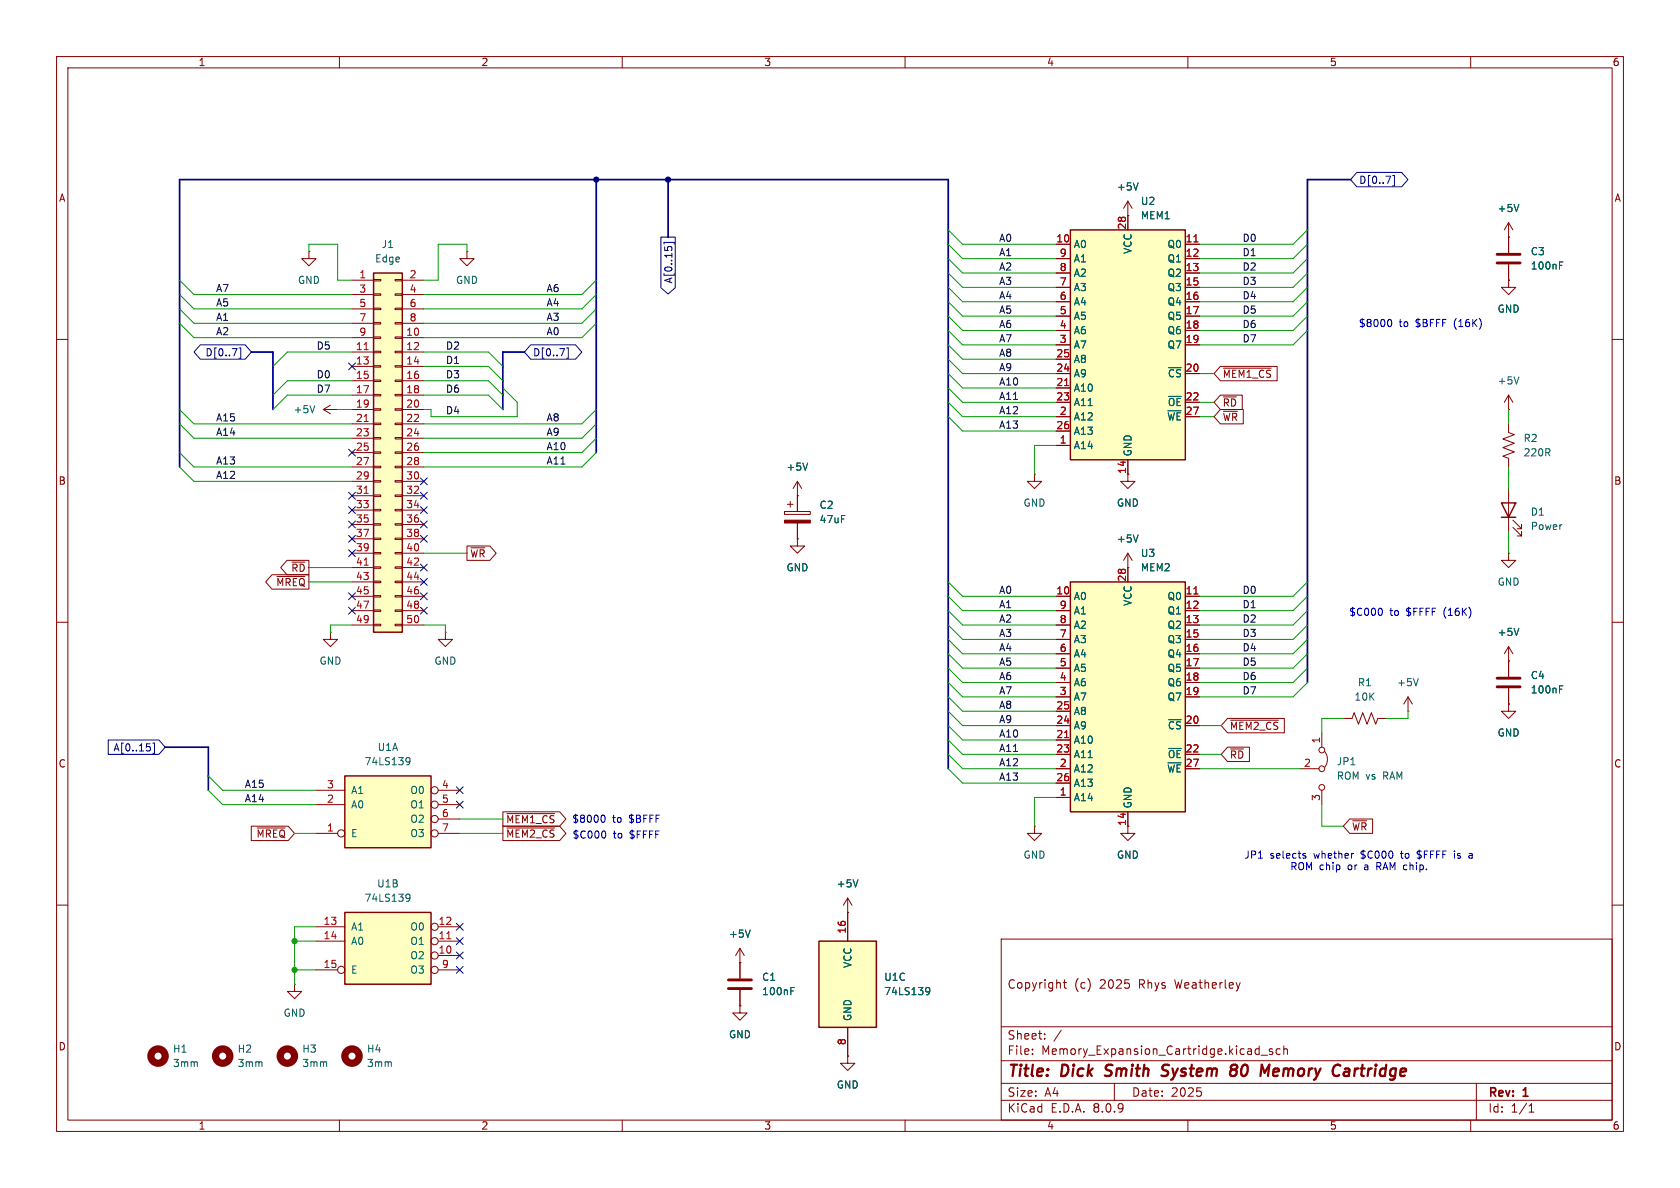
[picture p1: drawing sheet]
<svg xmlns="http://www.w3.org/2000/svg" width="297mm" height="210mm" viewBox="0 0 297 210" stroke-linecap="round" stroke-linejoin="round" font-family="sans-serif">
<defs><g id="words">
<g font-size="2.8" fill="#840000">
<text x="178" y="190.9">Title:</text>
<text x="187.7" y="190.9">Dick</text>
<text x="196.3" y="190.9">Smith</text>
<text x="207.1" y="190.9">System</text>
<text x="220" y="190.9">80</text>
<text x="226.1" y="190.9">Memory</text>
<text x="239.7" y="190.9">Cartridge</text>
</g>
<g font-size="2.1" fill="#840000">
<text x="178" y="175">Copyright</text>
<text x="189.9" y="175">(c)</text>
<text x="194.5" y="175">2025</text>
<text x="201.5" y="175">Rhys</text>
<text x="208" y="175">Weatherley</text>
<text x="178" y="184">Sheet:</text>
<text x="178" y="186.7">File:</text>
<text x="184.1" y="186.7">Memory_Expansion_Cartridge.kicad_sch</text>
<text x="178" y="196.9">KiCad</text>
<text x="178" y="194.1">Size:</text>
<text x="184.7" y="194.1">A4</text>
<text x="185.7" y="196.9">E.D.A.</text>
<text x="193.3" y="196.9">8.0.9</text>
<text x="200" y="194.1">Date:</text>
<text x="207" y="194.1">2025</text>
<text x="263" y="194.3">Rev:</text>
<text x="263" y="196.9">Id:</text>
<text x="267.1" y="196.9">1/1</text>
<text x="269.4" y="194.3">1</text>
</g>
<g font-size="1.8" fill="#840000">
<text x="35" y="11.9">1</text>
<text x="85" y="11.9">2</text>
<text x="135" y="11.9">3</text>
<text x="185" y="11.9">4</text>
<text x="235" y="11.9">5</text>
<text x="285" y="11.9">6</text>
<text x="10.3" y="35.9">A</text>
<text x="285.3" y="35.9">A</text>
<text x="216.1" y="67">~{MEM1_CS}</text>
<text x="216.1" y="74.6">~{WR}</text>
<text x="216.1" y="72.1">~{RD}</text>
<text x="10.3" y="85.9">B</text>
<text x="285.3" y="85.9">B</text>
<text x="51.4" y="101.3">~{RD}</text>
<text x="83" y="98.7">~{WR}</text>
<text x="48.7" y="103.8">~{MREQ}</text>
<text x="217.3" y="129.2">~{MEM2_CS}</text>
<text x="10.3" y="135.9">C</text>
<text x="217.3" y="134.3">~{RD}</text>
<text x="285.3" y="135.9">C</text>
<text x="45.2" y="148.3">~{MREQ}</text>
<text x="238.9" y="147">~{WR}</text>
<text x="10.3" y="185.9">D</text>
<text x="285.3" y="185.9">D</text>
<text x="35" y="199.9">1</text>
<text x="85" y="199.9">2</text>
<text x="135" y="199.9">3</text>
<text x="185" y="199.9">4</text>
<text x="235" y="199.9">5</text>
<text x="285" y="199.9">6</text>
</g>
<g font-size="1.8" fill="#006464">
<text x="197.4" y="33.9">+5V</text>
<text x="201.6" y="39">MEM1</text>
<text x="201.6" y="36.4">U2</text>
<text x="264.7" y="37.7">+5V</text>
<text x="66.2" y="46.6">Edge</text>
<text x="67.4" y="44">J1</text>
<text x="189.7" y="44">A0</text>
<text x="189.7" y="46.6">A1</text>
<text x="200.3" y="45" transform="rotate(-90 200.3 45)">VCC</text>
<text x="206.3" y="44">Q0</text>
<text x="206.3" y="46.6">Q1</text>
<text x="270.5" y="45.3">C3</text>
<text x="270.5" y="47.9">100nF</text>
<text x="52.6" y="50.4">GND</text>
<text x="80.5" y="50.4">GND</text>
<text x="189.7" y="51.7">A3</text>
<text x="189.7" y="49.1">A2</text>
<text x="206.3" y="49.1">Q2</text>
<text x="206.3" y="51.7">Q3</text>
<text x="189.7" y="59.3">A6</text>
<text x="189.7" y="56.7">A5</text>
<text x="189.7" y="54.2">A4</text>
<text x="206.3" y="54.2">Q4</text>
<text x="206.3" y="56.7">Q5</text>
<text x="206.3" y="59.3">Q6</text>
<text x="264.7" y="55.5">GND</text>
<text x="189.7" y="64.4">A8</text>
<text x="189.7" y="61.8">A7</text>
<text x="206.3" y="61.8">Q7</text>
<text x="189.7" y="69.4">A10</text>
<text x="189.7" y="72">A11</text>
<text x="189.7" y="66.9">A9</text>
<text x="206.4" y="66.9">~{CS}</text>
<text x="206.4" y="72">~{OE}</text>
<text x="264.7" y="68.2">+5V</text>
<text x="51.8" y="73.3">+5V</text>
<text x="189.7" y="74.5">A12</text>
<text x="189.7" y="77.1">A13</text>
<text x="206.2" y="74.5">~{WE}</text>
<text x="138.9" y="83.4">+5V</text>
<text x="189.7" y="79.6">A14</text>
<text x="200.3" y="80.8" transform="rotate(-90 200.3 80.8)">GND</text>
<text x="269.2" y="78.3">R2</text>
<text x="269.2" y="80.9">220R</text>
<text x="180.8" y="89.8">GND</text>
<text x="197.4" y="89.8">GND</text>
<text x="144.8" y="90.1">C2</text>
<text x="144.8" y="92.7">47uF</text>
<text x="270.5" y="91.4">D1</text>
<text x="270.5" y="93.9">Power</text>
<text x="138.9" y="101.2">GND</text>
<text x="197.4" y="96.1">+5V</text>
<text x="201.6" y="101.2">MEM2</text>
<text x="201.6" y="98.7">U3</text>
<text x="189.7" y="106.3">A0</text>
<text x="200.3" y="107.2" transform="rotate(-90 200.3 107.2)">VCC</text>
<text x="206.3" y="106.3">Q0</text>
<text x="264.7" y="103.7">GND</text>
<text x="189.7" y="113.9">A3</text>
<text x="189.7" y="111.4">A2</text>
<text x="189.7" y="108.8">A1</text>
<text x="206.3" y="108.8">Q1</text>
<text x="206.3" y="111.4">Q2</text>
<text x="206.3" y="113.9">Q3</text>
<text x="264.7" y="112.6">+5V</text>
<text x="56.4" y="117.7">GND</text>
<text x="76.7" y="117.7">GND</text>
<text x="189.7" y="119">A5</text>
<text x="189.7" y="116.4">A4</text>
<text x="206.3" y="116.4">Q4</text>
<text x="206.3" y="119">Q5</text>
<text x="189.7" y="124.1">A7</text>
<text x="189.7" y="121.5">A6</text>
<text x="206.3" y="121.5">Q6</text>
<text x="206.3" y="124.1">Q7</text>
<text x="239.4" y="124.1">10K</text>
<text x="240" y="121.5">R1</text>
<text x="246.9" y="121.5">+5V</text>
<text x="270.5" y="120.2">C4</text>
<text x="270.5" y="122.8">100nF</text>
<text x="189.7" y="131.7">A10</text>
<text x="189.7" y="129.1">A9</text>
<text x="189.7" y="126.6">A8</text>
<text x="206.4" y="129.1">~{CS}</text>
<text x="264.7" y="130.4">GND</text>
<text x="64.3" y="135.5">74LS139</text>
<text x="66.7" y="132.9">U1A</text>
<text x="189.7" y="136.8">A12</text>
<text x="189.7" y="134.2">A11</text>
<text x="206.2" y="136.8">~{WE}</text>
<text x="206.4" y="134.2">~{OE}</text>
<text x="236.2" y="135.5">JP1</text>
<text x="62" y="143.1">A0</text>
<text x="62" y="140.6">A1</text>
<text x="72.4" y="140.6">O0</text>
<text x="72.4" y="143.1">O1</text>
<text x="189.7" y="141.8">A14</text>
<text x="189.7" y="139.3">A13</text>
<text x="200.3" y="143" transform="rotate(-90 200.3 143)">GND</text>
<text x="236.2" y="138">ROM vs</text>
<text x="244.6" y="138">RAM</text>
<text x="62" y="148.2">E</text>
<text x="72.4" y="145.6">O2</text>
<text x="72.4" y="148.2">O3</text>
<text x="180.8" y="152">GND</text>
<text x="197.4" y="152">GND</text>
<text x="64.3" y="159.6">74LS139</text>
<text x="66.6" y="157.1">U1B</text>
<text x="147.8" y="157.1">+5V</text>
<text x="62" y="164.7">A1</text>
<text x="62" y="167.2">A0</text>
<text x="72.4" y="167.2">O1</text>
<text x="72.4" y="164.7">O0</text>
<text x="128.8" y="166">+5V</text>
<text x="62" y="172.3">E</text>
<text x="72.4" y="169.8">O2</text>
<text x="72.4" y="172.3">O3</text>
<text x="134.6" y="173.6">C1</text>
<text x="150.7" y="171.2" transform="rotate(-90 150.7 171.2)">VCC</text>
<text x="156.2" y="173.6">U1C</text>
<text x="50" y="179.9">GND</text>
<text x="134.6" y="176.1">100nF</text>
<text x="156.2" y="176.1">74LS139</text>
<text x="128.8" y="183.7">GND</text>
<text x="150.7" y="180.6" transform="rotate(-90 150.7 180.6)">GND</text>
<text x="30.5" y="188.8">3mm</text>
<text x="30.5" y="186.3">H1</text>
<text x="41.9" y="188.8">3mm</text>
<text x="41.9" y="186.3">H2</text>
<text x="53.3" y="188.8">3mm</text>
<text x="53.3" y="186.3">H3</text>
<text x="64.8" y="188.8">3mm</text>
<text x="64.8" y="186.3">H4</text>
<text x="147.8" y="192.6">GND</text>
</g>
<g font-size="1.8" fill="#000084">
<text x="240.2" y="32.7">D[0..7]</text>
<text x="119.1" y="50.2" transform="rotate(-90 119.1 50.2)">A[0..15]</text>
<text x="36.2" y="63.2">D[0..7]</text>
<text x="94.1" y="63.2">D[0..7]</text>
<text x="20" y="133">A[0..15]</text>
</g>
<g font-size="1.8" fill="#a90000">
<text x="199.1" y="40.7" transform="rotate(-90 199.1 40.7)">28</text>
<text x="186.6" y="42.9">10</text>
<text x="187.3" y="45.5">9</text>
<text x="209.5" y="42.9">11</text>
<text x="209.5" y="45.5">12</text>
<text x="63.4" y="49.3">1</text>
<text x="63.4" y="51.8">3</text>
<text x="72.3" y="49.3">2</text>
<text x="72.3" y="51.8">4</text>
<text x="187.3" y="53.1">6</text>
<text x="187.3" y="50.5">7</text>
<text x="187.3" y="48">8</text>
<text x="209.5" y="48">13</text>
<text x="209.5" y="50.5">15</text>
<text x="209.5" y="53.1">16</text>
<text x="63.4" y="54.4">5</text>
<text x="63.4" y="56.9">7</text>
<text x="63.4" y="59.4">9</text>
<text x="71.7" y="59.4">10</text>
<text x="72.3" y="54.4">6</text>
<text x="72.3" y="56.9">8</text>
<text x="187.3" y="58.2">4</text>
<text x="187.3" y="55.6">5</text>
<text x="209.5" y="55.6">17</text>
<text x="209.5" y="58.2">18</text>
<text x="62.8" y="62">11</text>
<text x="62.8" y="64.5">13</text>
<text x="71.7" y="62">12</text>
<text x="71.7" y="64.5">14</text>
<text x="186.6" y="65.8">24</text>
<text x="186.6" y="63.2">25</text>
<text x="187.3" y="60.7">3</text>
<text x="209.5" y="60.7">19</text>
<text x="209.5" y="65.8">20</text>
<text x="62.8" y="67.1">15</text>
<text x="62.8" y="69.6">17</text>
<text x="71.7" y="67.1">16</text>
<text x="71.7" y="69.6">18</text>
<text x="186.6" y="68.3">21</text>
<text x="186.6" y="70.9">23</text>
<text x="209.5" y="70.9">22</text>
<text x="62.8" y="72.1">19</text>
<text x="62.8" y="74.7">21</text>
<text x="62.8" y="77.2">23</text>
<text x="71.7" y="72.1">20</text>
<text x="71.7" y="74.7">22</text>
<text x="71.7" y="77.2">24</text>
<text x="186.6" y="75.9">26</text>
<text x="187.3" y="73.4">2</text>
<text x="209.5" y="73.4">27</text>
<text x="62.8" y="79.8">25</text>
<text x="62.8" y="82.3">27</text>
<text x="71.7" y="79.8">26</text>
<text x="71.7" y="82.3">28</text>
<text x="187.3" y="78.5">1</text>
<text x="199.1" y="83.9" transform="rotate(-90 199.1 83.9)">14</text>
<text x="62.8" y="84.8">29</text>
<text x="62.8" y="87.4">31</text>
<text x="62.8" y="89.9">33</text>
<text x="71.7" y="84.8">30</text>
<text x="71.7" y="87.4">32</text>
<text x="71.7" y="89.9">34</text>
<text x="62.8" y="92.5">35</text>
<text x="62.8" y="95">37</text>
<text x="71.7" y="92.5">36</text>
<text x="71.7" y="95">38</text>
<text x="62.8" y="97.5">39</text>
<text x="62.8" y="100.1">41</text>
<text x="71.7" y="97.5">40</text>
<text x="71.7" y="100.1">42</text>
<text x="62.8" y="102.6">43</text>
<text x="62.8" y="105.2">45</text>
<text x="62.8" y="107.7">47</text>
<text x="71.7" y="102.6">44</text>
<text x="71.7" y="105.2">46</text>
<text x="71.7" y="107.7">48</text>
<text x="186.6" y="105.2">10</text>
<text x="187.3" y="107.7">9</text>
<text x="199.1" y="102.9" transform="rotate(-90 199.1 102.9)">28</text>
<text x="209.5" y="105.2">11</text>
<text x="209.5" y="107.7">12</text>
<text x="62.8" y="110.2">49</text>
<text x="71.7" y="110.2">50</text>
<text x="187.3" y="112.8">7</text>
<text x="187.3" y="110.2">8</text>
<text x="209.5" y="110.2">13</text>
<text x="209.5" y="112.8">15</text>
<text x="187.3" y="117.9">5</text>
<text x="187.3" y="115.3">6</text>
<text x="209.5" y="115.3">16</text>
<text x="209.5" y="117.9">17</text>
<text x="186.6" y="125.5">25</text>
<text x="187.3" y="122.9">3</text>
<text x="187.3" y="120.4">4</text>
<text x="209.5" y="120.4">18</text>
<text x="209.5" y="122.9">19</text>
<text x="186.6" y="130.6">21</text>
<text x="186.6" y="128">24</text>
<text x="209.5" y="128">20</text>
<text x="233.4" y="131.5" transform="rotate(-90 233.4 131.5)">1</text>
<text x="186.6" y="133.1">23</text>
<text x="187.3" y="135.6">2</text>
<text x="209.5" y="133.1">22</text>
<text x="209.5" y="135.6">27</text>
<text x="230.4" y="135.6">2</text>
<text x="57.7" y="142">2</text>
<text x="57.7" y="139.4">3</text>
<text x="78" y="139.4">4</text>
<text x="78" y="142">5</text>
<text x="186.6" y="138.2">26</text>
<text x="187.3" y="140.7">1</text>
<text x="233.4" y="141.7" transform="rotate(-90 233.4 141.7)">3</text>
<text x="57.7" y="147.1">1</text>
<text x="78" y="144.5">6</text>
<text x="78" y="147.1">7</text>
<text x="199.1" y="146.1" transform="rotate(-90 199.1 146.1)">14</text>
<text x="57.1" y="163.6">13</text>
<text x="57.1" y="166.1">14</text>
<text x="77.4" y="166.1">11</text>
<text x="77.4" y="163.6">12</text>
<text x="149.6" y="165.1" transform="rotate(-90 149.6 165.1)">16</text>
<text x="57.1" y="171.2">15</text>
<text x="77.4" y="168.7">10</text>
<text x="78" y="171.2">9</text>
<text x="149.6" y="184.9" transform="rotate(-90 149.6 184.9)">8</text>
</g>
<g font-size="1.8" fill="#0f0f0f">
<text x="176.5" y="45.4">A1</text>
<text x="176.5" y="47.9">A2</text>
<text x="176.5" y="42.8">A0</text>
<text x="219.6" y="42.8">D0</text>
<text x="219.6" y="45.4">D1</text>
<text x="219.6" y="47.9">D2</text>
<text x="38.1" y="51.7">A7</text>
<text x="96.5" y="51.7">A6</text>
<text x="176.5" y="53">A4</text>
<text x="176.5" y="50.5">A3</text>
<text x="219.6" y="50.5">D3</text>
<text x="219.6" y="53">D4</text>
<text x="38.1" y="54.3">A5</text>
<text x="38.1" y="59.3">A2</text>
<text x="38.1" y="56.8">A1</text>
<text x="96.5" y="56.8">A3</text>
<text x="96.5" y="54.3">A4</text>
<text x="96.5" y="59.3">A0</text>
<text x="176.5" y="58.1">A6</text>
<text x="176.5" y="55.5">A5</text>
<text x="219.6" y="55.5">D5</text>
<text x="219.6" y="58.1">D6</text>
<text x="55.9" y="61.9">D5</text>
<text x="78.7" y="64.4">D1</text>
<text x="78.7" y="61.9">D2</text>
<text x="176.5" y="60.6">A7</text>
<text x="176.5" y="65.7">A9</text>
<text x="176.5" y="63.2">A8</text>
<text x="219.6" y="60.6">D7</text>
<text x="55.9" y="69.5">D7</text>
<text x="55.9" y="67">D0</text>
<text x="78.7" y="69.5">D6</text>
<text x="78.7" y="67">D3</text>
<text x="176.5" y="70.8">A11</text>
<text x="176.5" y="68.2">A10</text>
<text x="38.1" y="77.1">A14</text>
<text x="38.1" y="74.6">A15</text>
<text x="78.7" y="73.3">D4</text>
<text x="96.5" y="77.1">A9</text>
<text x="96.5" y="74.6">A8</text>
<text x="176.5" y="73.3">A12</text>
<text x="176.5" y="75.9">A13</text>
<text x="38.1" y="82.2">A13</text>
<text x="96.5" y="82.2">A11</text>
<text x="96.5" y="79.7">A10</text>
<text x="38.1" y="84.7">A12</text>
<text x="176.5" y="105.1">A0</text>
<text x="176.5" y="107.6">A1</text>
<text x="219.6" y="107.6">D1</text>
<text x="219.6" y="105.1">D0</text>
<text x="176.5" y="110.1">A2</text>
<text x="176.5" y="112.7">A3</text>
<text x="219.6" y="110.1">D2</text>
<text x="219.6" y="112.7">D3</text>
<text x="176.5" y="115.2">A4</text>
<text x="176.5" y="117.8">A5</text>
<text x="219.6" y="115.2">D4</text>
<text x="219.6" y="117.8">D5</text>
<text x="176.5" y="122.8">A7</text>
<text x="176.5" y="125.4">A8</text>
<text x="176.5" y="120.3">A6</text>
<text x="219.6" y="122.8">D7</text>
<text x="219.6" y="120.3">D6</text>
<text x="176.5" y="127.9">A9</text>
<text x="176.5" y="130.5">A10</text>
<text x="176.5" y="133">A11</text>
<text x="176.5" y="135.5">A12</text>
<text x="43.2" y="139.4">A15</text>
<text x="43.2" y="141.9">A14</text>
<text x="176.5" y="138.1">A13</text>
</g>
<g font-size="1.8" fill="#0000c2">
<text x="240.1" y="58">$8000</text>
<text x="247.3" y="58">to</text>
<text x="250.4" y="58">$BFFF</text>
<text x="257.3" y="58">(16K)</text>
<text x="238.4" y="109.1">$C000</text>
<text x="245.7" y="109.1">to</text>
<text x="248.7" y="109.1">$FFFF</text>
<text x="255.5" y="109.1">(16K)</text>
<text x="89.4" y="145.7">~{MEM1_CS} $8000</text>
<text x="89.4" y="148.3">~{MEM2_CS} $C000</text>
<text x="108.3" y="145.6">to</text>
<text x="108.4" y="148.4">to</text>
<text x="111.3" y="145.6">$BFFF</text>
<text x="111.4" y="148.4">$FFFF</text>
<text x="219.9" y="152">JP1</text>
<text x="224.5" y="152">selects</text>
<text x="228" y="154">ROM chip</text>
<text x="232.4" y="152">whether</text>
<text x="238.4" y="154">or</text>
<text x="240.9" y="152">$C000</text>
<text x="241.5" y="154">a</text>
<text x="243.8" y="154">RAM chip.</text>
<text x="248.2" y="152">to</text>
<text x="251.2" y="152">$FFFF</text>
<text x="257.9" y="152">is</text>
</g>
</g></defs>
<g fill="none" stroke="#840000" stroke-width=".18">
<path d="M10 10h277v190h-277zM12 12h273v186h-273zM60 10v2M110 10v2M160 10v2M210 10v2M260 10v2M54.6 44.5v1.2h1.3l-1.3 1.3-1.3-1.3h1.3M54.6 44.5h.1M10 60h2M285 60h2M182.9 83.8v1.3h1.2l-1.2 1.3-1.3-1.3h1.3"/>
<path d="M182.9 83.8h.1M199.4 83.8v1.3h1.3l-1.3 1.3-1.3-1.3h1.3M10 110h2M285 110h2M229.9 135.9h3.3M233.7 129.5v2.6M233.7 139.7v2.5M234.2 132.8a2.26 2.26 0 0 1 0 2.8M10 160h2M177 166h108v32h-108zM188 173.7h.5M188.2 173.2v1.3l.3 .2"/>
<path d="M285 160h2M60 198v2M110 198v2M160 198v2M177 194.5h108M177 191.5h108M177 187.5h108M177 181.5h108M182.5 186.3v.1M182.5 185.5v.1M184.7 183.6v.1M184.7 182.8v.1"/>
<path d="M187.6 182.1l-1.3 2M197 191.5v3M210 198v2M212.2 192.9l.2 .3-.2 .5M223 186.5h1.1M225 185.5l-.4-.1-.2 .2 .1 .2 .5 .2v.3h-.6M226.3 185.5l-.4-.1-.3 .3v.4l.1 .2h.6M227 185.5l.2-.1 .3 .1 .1 .9M227 184.9v1.5M260 198v2M261 191.5v6.5M270.3 196.6h.9"/>
<path d="M270.3 195.5l.4-.4v1.5"/>
<circle cx="233.7" cy="139.2" r=".51"/>
<circle cx="233.7" cy="132.6" r=".51"/>
<circle cx="233.7" cy="135.9" r=".51"/>
</g>
<g fill="none" stroke="#840000" stroke-width=".4">
<path d="M195.3 190.1l.3 .1M195.6 188.4l-.1 .4 .1 .2M206.4 190a.85 .85 0 0 1-1.1 .1M206.4 188.2l-.7 .1a.46 .46 0 0 0-.2 .5 .46 .46 0 0 0 .3 .4l.6 .2M217.8 188.3l.6-.1 .3 .2v.3l-.4 .4M217.9 189.1h.4M218.3 189.1l.3 .2a.67 .67 0 0 1-.1 .7 .67 .67 0 0 1-.7 .2M223.6 189.6l.8-1.4-.2 2M225.5 188.9l-.4 .3v.7l.2 .3h.4M226.1 189.4l-1 .1M237.9 188.9l.6 .1-.1 1.2M238.5 190.1l-.7 .1"/>
<path d="M238.6 189.4h-.7"/>
</g>
<circle cx="27.9" cy="186.7" r="1.27" fill="none" stroke="#840000" stroke-width="1.3"/>
<path d="M189.2 102.9h20.3v40.6h-20.3z" fill="#ffffc2"/>
<path d="M189.2 102.9h20.3v40.6h-20.3z" fill="none" stroke="#840000" stroke-width=".25"/>
<g fill="none" stroke="#840000" stroke-width=".18">
<path d="M57.1 72.4l1.3 .8M57.1 72.4h2.6M58.4 71.6l-1.3 .8M59.7 72.4h.1M186.7 105.4h2.5M186.7 108h2.5M186.7 110.5h2.5M186.7 113h2.5M186.7 115.6h2.5M186.7 118.1h2.5M199.4 100.3v2.6M209.5 105.4h2.6"/>
<path d="M209.5 108h2.6M209.5 110.5h2.6M209.5 113h2.6M209.5 115.6h2.6M209.5 118.1h2.6M186.7 120.7h2.5M186.7 123.2h2.5M186.7 135.9h2.5M186.7 128.3h2.5M186.7 130.8h2.5M186.7 133.4h2.5M186.7 125.7h2.5"/>
<path d="M186.7 138.4h2.5M209.5 120.7h2.6M209.5 123.2h2.6M209.5 135.9h2.6M209.5 128.3h2.6M209.5 133.4h2.6M266.7 124.5v1.2h1.3l-1.3 1.3-1.3-1.3h1.3M266.7 124.5h.1M186.7 141h2.5M199.4 143.5v2.6"/>
</g>
<path d="M211.1 105h.7M188.2 130.4h.7" fill="none" stroke="#a90000" stroke-width=".18"/>
<path d="M55.6 71.7l-.4 1.3" fill="none" stroke="#006464" stroke-width=".18"/>
<path d="M61 161.3h15.2v12.7h-15.2z" fill="#ffffc2"/>
<path d="M61 161.3h15.2v12.7h-15.2z" fill="none" stroke="#840000" stroke-width=".25"/>
<g fill="none" stroke="#840000" stroke-width=".18">
<path d="M237.5 127h1.5l.4-1 .8 2 .7-2 .8 2 .7-2 .8 2 .4-1h1.5M182.9 146.1v1.2h1.2l-1.2 1.3-1.3-1.3h1.3M182.9 146.1h.1M199.4 146.1v1.2h1.3l-1.3 1.3-1.3-1.3h1.3M52.1 174v1.3h1.2l-1.2 1.2-1.3-1.2h1.3M52.1 174h.1M55.9 166.4h5.1M55.9 163.8h5.1M55.9 171.5h3.8M77.5 168.9h3.8M77.5 166.4h3.8M77.5 163.8h3.8"/>
<path d="M77.5 171.5h3.8"/>
<circle cx="60.3" cy="171.4" r=".63"/>
<circle cx="76.8" cy="168.9" r=".63"/>
<circle cx="76.8" cy="163.8" r=".63"/>
<circle cx="76.8" cy="171.4" r=".63"/>
<circle cx="76.8" cy="166.4" r=".63"/>
</g>
<path d="M79 166h.7" fill="none" stroke="#a90000" stroke-width=".18"/>
<path d="M71.9 158.1h.3l.2 .1a.84 .84 0 0 1-.3 1.1h-.2M72.5 158.6l-.3 .2h-.3" fill="none" stroke="#006464" stroke-width=".18"/>
<g fill="none" stroke="#840000" stroke-width="1.3">
<circle cx="50.8" cy="186.7" r="1.27"/>
<circle cx="62.2" cy="186.7" r="1.27"/>
</g>
<path d="M66 48.3h5.1v63.5h-5.1z" fill="#ffffc2"/>
<g fill="none" stroke="#840000" stroke-width=".18">
<path d="M62.2 49.5h3.8M62.2 59.7h3.8M62.2 52.1h3.8M62.2 54.6h3.8M62.2 57.2h3.8M66 59.6h1.3v.2h-1.3zM66 57h1.3v.3h-1.3zM66 54.5h1.3v.2h-1.3zM66 51.9h1.3v.3h-1.3zM66 49.4h1.3v.3h-1.3zM69.8 59.6h1.3v.2h-1.3zM69.8 57h1.3v.3h-1.3z"/>
<path d="M69.8 54.5h1.3v.2h-1.3zM69.8 51.9h1.3v.3h-1.3zM69.8 49.4h1.3v.3h-1.3zM71.1 49.5h3.8M71.1 59.7h3.8M71.1 52.1h3.8M71.1 54.6h3.8M71.1 57.2h3.8M82.5 44.5v1.2h-1.2l1.2 1.3 1.3-1.3h-1.3M82.5 44.5h.1M62.2 62.2h3.8M62.2 64.8h3.8"/>
<path d="M62.2 67.3h3.8M62.2 69.9h3.8M62.2 72.4h3.8M62.2 74.9h3.8M62.2 77.5h3.8M66 79.9h1.3v.2h-1.3zM66 77.3h1.3v.3h-1.3zM66 74.8h1.3v.3h-1.3zM66 72.3h1.3v.2h-1.3zM66 69.7h1.3v.3h-1.3zM66 67.2h1.3v.2h-1.3zM66 64.6h1.3v.3h-1.3z"/>
<path d="M66 62.1h1.3v.3h-1.3zM69.8 79.9h1.3v.2h-1.3zM69.8 77.3h1.3v.3h-1.3zM69.8 74.8h1.3v.3h-1.3zM69.8 72.3h1.3v.2h-1.3zM69.8 69.7h1.3v.3h-1.3zM69.8 67.2h1.3v.2h-1.3zM69.8 64.6h1.3v.3h-1.3zM69.8 62.1h1.3v.3h-1.3zM71.1 62.2h3.8M71.1 64.8h3.8M71.1 67.3h3.8"/>
<path d="M71.1 69.9h3.8M71.1 72.4h3.8M71.1 74.9h3.8M71.1 77.5h3.8M62.2 80h3.8M62.2 82.6h3.8M62.2 85.1h3.8M62.2 87.6h3.8M62.2 90.2h3.8M62.2 92.7h3.8M62.2 95.3h3.8M62.2 97.8h3.8"/>
<path d="M66 97.7h1.3v.2h-1.3zM66 95.1h1.3v.3h-1.3zM66 92.6h1.3v.2h-1.3zM66 90h1.3v.3h-1.3zM66 87.5h1.3v.3h-1.3zM66 85h1.3v.2h-1.3zM66 82.4h1.3v.3h-1.3zM69.8 97.7h1.3v.2h-1.3zM69.8 95.1h1.3v.3h-1.3zM69.8 92.6h1.3v.2h-1.3zM69.8 90h1.3v.3h-1.3zM69.8 87.5h1.3v.3h-1.3z"/>
<path d="M69.8 85h1.3v.2h-1.3zM69.8 82.4h1.3v.3h-1.3zM71.1 80h3.8M71.1 82.6h3.8M71.1 85.1h3.8M71.1 87.6h3.8M71.1 90.2h3.8M71.1 92.7h3.8M71.1 95.3h3.8M71.1 97.8h3.8M266.7 97.8v1.3h1.3l-1.3 1.2-1.3-1.2h1.3M266.7 97.8h.1"/>
<path d="M266.7 86.4v7.6M267.5 93.2l1.5 1.5v-.7v.7h-.8M267.5 91.9l1.5 1.6v-.8v.8h-.8M62.2 100.3h3.8M62.2 102.9h3.8M62.2 105.4h3.8M62.2 108h3.8M62.2 110.5h3.8M66 110.4h1.3v.2h-1.3zM66 107.8h1.3v.3h-1.3zM66 105.3h1.3v.2h-1.3zM66 102.7h1.3v.3h-1.3z"/>
<path d="M66 100.2h1.3v.3h-1.3zM69.8 110.4h1.3v.2h-1.3zM69.8 107.8h1.3v.3h-1.3zM69.8 105.3h1.3v.2h-1.3zM69.8 102.7h1.3v.3h-1.3zM69.8 100.2h1.3v.3h-1.3zM71.1 100.3h3.8M71.1 102.9h3.8M71.1 105.4h3.8M71.1 108h3.8M71.1 110.5h3.8M266.7 116.8h.1"/>
<path d="M266.7 114.3v5.3M266.7 114.3l-.8 1.3M266.7 114.3l.8 1.3M248.9 125.7h.1M248.9 123.2l-.7 1.3M248.9 123.2v2.5M248.9 123.2l.8 1.3M266.7 121.7v2.8M130.8 170.2h.1M130.8 167.6l-.8 1.3M130.8 167.6v2.6M130.8 167.6l.8 1.3"/>
</g>
<path d="M66 48.3h5.1v63.5h-5.1zM265.4 88.9h2.6l-1.3 2.5zM265.4 91.4h2.6" fill="none" stroke="#840000" stroke-width=".25"/>
<path d="M64.4 61.8h.7M64.4 74.5h.7M64.4 87.2h.7M64.4 99.9h.7" fill="none" stroke="#a90000" stroke-width=".18"/>
<circle cx="39.4" cy="186.7" r="1.27" fill="none" stroke="#840000" stroke-width="1.3"/>
<path d="M250.7 120l-.4 1.2M268.5 111.1l-.4 1.2M275.7 121.8h.4M275.7 121.2h.6M132.6 164.4l-.4 1.3" fill="none" stroke="#006464" stroke-width=".18"/>
<path d="M264.7 119.9h4M264.7 121.4h4" fill="none" stroke="#840000" stroke-width=".51"/>
<path d="M144.8 166.4h10.1v15.2h-10.1z" fill="#ffffc2"/>
<path d="M144.8 166.4h10.1v15.2h-10.1z" fill="none" stroke="#840000" stroke-width=".25"/>
<g fill="none" stroke="#840000" stroke-width=".18">
<path d="M199.4 38.1h.1M199.4 35.6l-.8 1.2M199.4 35.6v2.5M199.4 35.6l.8 1.2M266.7 39.4l-.8 1.2M266.7 39.4v5.3M266.7 39.4l.8 1.2M266.7 41.9h.1M266.7 49.5v1.3h1.3l-1.3 1.3-1.3-1.3h1.3M266.7 49.5h.1M266.7 46.7v2.8M266.7 72.4h.1"/>
<path d="M266.7 74.9v1.6l1 .3-2 .8 2 .8-2 .7 2 .8-2 .7 1 .4v1.6M266.7 69.9v2.5M266.7 69.9l-.8 1.2M266.7 69.9l.8 1.2M78.7 111.8v1.2h-1.2l1.2 1.3 1.3-1.3h-1.3M78.7 111.8h.1M149.9 158.8v7.6M149.9 158.8l-.8 1.2M149.9 158.8l.7 1.2M130.8 177.8v1.3h1.3l-1.3 1.2-1.3-1.2h1.3M130.8 177.8h.1M130.8 170.2v2.8"/>
<path d="M130.8 175v2.8M149.9 161.3h.1M149.9 186.7v1.3h1.2l-1.2 1.2-1.3-1.2h1.3M149.9 186.7h.1M149.9 181.6v5.1"/>
</g>
<path d="M201.2 32.3l-.4 1.3M268.5 36.1l-.4 1.3M275.7 46.9h.4M275.7 46.3h.6M268.5 66.6l-.4 1.3M151.7 155.5l-.4 1.3M139.8 174.6h.6M139.8 175.2h.4M163.8 174.6h.3l.2 .1a.84 .84 0 0 1-.3 1.1h-.2M164.4 175.1l-.3 .3-.3-.1" fill="none" stroke="#006464" stroke-width=".18"/>
<path d="M264.7 46.5h4M264.7 45h4M128.8 174.8h4M128.8 173.2h4" fill="none" stroke="#840000" stroke-width=".51"/>
<path d="M61 137.2h15.2v12.7h-15.2z" fill="#ffffc2"/>
<path d="M61 137.2h15.2v12.7h-15.2z" fill="none" stroke="#840000" stroke-width=".25"/>
<g fill="none" stroke="#840000" stroke-width=".18">
<path d="M199.4 97.8l-.8 1.3M199.4 97.8v2.5M199.4 97.8l.8 1.3M58.4 111.8v1.2h1.3l-1.3 1.3-1.3-1.3h1.3M58.4 111.8h.1M199.4 100.3h.1M55.9 139.7h5.1M77.5 139.7h3.8M55.9 147.3h3.8M55.9 142.2h5.1M77.5 147.3h3.8M77.5 142.2h3.8"/>
<path d="M77.5 144.8h3.8"/>
<circle cx="76.8" cy="139.7" r=".63"/>
<circle cx="60.3" cy="147.3" r=".63"/>
<circle cx="76.8" cy="142.2" r=".63"/>
<circle cx="76.8" cy="147.3" r=".63"/>
<circle cx="76.8" cy="144.8" r=".63"/>
</g>
<path d="M201.2 94.6l-.4 1.2M71.9 134l.3-.1 .2 .2a.84 .84 0 0 1-.3 1.1h-.2M72.5 134.5l-.3 .2h-.3" fill="none" stroke="#006464" stroke-width=".18"/>
<path d="M189.2 40.6h20.3v40.7h-20.3z" fill="#ffffc2"/>
<path d="M189.2 40.6h20.3v40.7h-20.3z" fill="none" stroke="#840000" stroke-width=".25"/>
<g fill="none" stroke="#840000" stroke-width=".18">
<path d="M199.4 38.1h.1M199.4 38.1v2.5M186.7 43.2h2.5M186.7 45.7h2.5M186.7 48.3h2.5M186.7 50.8h2.5M186.7 53.3h2.5M186.7 55.9h2.5M186.7 58.4h2.5M209.5 43.2h2.6M209.5 45.7h2.6M209.5 48.3h2.6"/>
<path d="M209.5 50.8h2.6M209.5 53.3h2.6M209.5 55.9h2.6M209.5 58.4h2.6M266.7 49.5h.1M266.7 41.9h.1M266.7 41.9v2.8M266.7 46.7v2.8M186.7 78.7h2.5M186.7 61h2.5M186.7 73.7h2.5M186.7 66h2.5"/>
<path d="M186.7 68.6h2.5M186.7 71.1h2.5M186.7 63.5h2.5M186.7 76.2h2.5M209.5 61h2.6M209.5 73.7h2.6M209.5 66h2.6M209.5 71.1h2.6M215.7 72.4h4.1v2.5h-4.1l-1.1-1.2zM215.7 64.8h10.1v2.5h-10.1l-1.1-1.3zM215.7 69.8h3.9v2.6h-3.9l-1.1-1.3zM216.3 65.1h8.4"/>
<path d="M216.3 70.2h2.3M50.7 99.1h3.9v2.5h-3.9l-1.1-1.3zM51.6 99.4h2.3M82.5 96.5h4.1l1.1 1.3-1.1 1.3h-4.1zM83.3 96.8h2.4M138.7 90.4h4.6v.5h-4.6zM139.2 89.2h1M139.7 88.6v1.1M141 95.3v1.2h-1.3l1.3 1.3 1.2-1.3h-1.2M141 95.3h.1M141 87.6h.1M141 85.1v5.3"/>
<path d="M141 92.5v2.8M141 85.1l-.8 1.3M141 85.1l.7 1.3M199.4 81.3v2.5M48.1 101.6h6.5v2.5h-6.5l-1.1-1.2zM49 101.9h4.9M186.7 105.4h2.5M186.7 108h2.5M186.7 110.5h2.5M186.7 113h2.5M186.7 115.6h2.5M186.7 118.1h2.5"/>
<path d="M199.4 100.3h.1M199.4 100.3v2.6M209.5 105.4h2.6M209.5 108h2.6M209.5 110.5h2.6M209.5 113h2.6M209.5 115.6h2.6M209.5 118.1h2.6M266.7 116.8h.1M266.7 116.8v2.8M186.7 120.7h2.5M186.7 123.2h2.5"/>
<path d="M186.7 135.9h2.5M186.7 128.3h2.5M186.7 130.8h2.5M186.7 133.4h2.5M186.7 125.7h2.5M186.7 138.4h2.5M209.5 120.7h2.6M209.5 123.2h2.6M209.5 135.9h2.6M209.5 128.3h2.6M209.5 133.4h2.6M217 127h10.1v2.5h-10.1l-1.1-1.2z"/>
<path d="M217 132.1h3.9v2.5h-3.9l-1.1-1.2zM217.6 127.3h8.4M217.6 132.4h2.2M266.7 124.5h.1M266.7 121.7v2.8M44.4 146h6.6l1.1 1.3-1.1 1.3h-6.6zM45.5 146.4h4.9M88.9 143.5h10l1.2 1.3-1.2 1.3h-10zM88.9 146h10l1.2 1.3-1.2 1.3h-10zM89.6 143.8h8.5M89.6 146.4h8.5M186.7 141h2.5"/>
<path d="M199.4 143.5v2.6M238.6 144.8h4.1v2.5h-4.1l-1.1-1.2zM239.1 145.1h2.5M130.8 170.2h.1M130.8 177.8h.1M130.8 170.2v2.8M130.8 175v2.8M149.9 161.3h.1M149.9 161.3v5.1M149.9 186.7h.1M149.9 181.6v5.1"/>
</g>
<path d="M211.1 42.8h.7M188.2 68.2h.7M211.1 105h.7M188.2 130.4h.7" fill="none" stroke="#a90000" stroke-width=".18"/>
<path d="M138.7 91.9h4.6v.6h-4.6z" fill="#840000" stroke="#840000" stroke-width=".18"/>
<g fill="none" stroke="#006464" stroke-width=".18">
<path d="M201.2 32.3l-.4 1.3M268.5 36.1l-.4 1.3M275.7 46.9h.4M275.7 46.3h.6M142.8 81.9l-.4 1.2M201.2 94.6l-.4 1.2M268.5 111.1l-.4 1.2M275.7 121.8h.4M275.7 121.2h.6M151.7 155.5l-.4 1.3M132.6 164.4l-.4 1.3M139.8 175.2h.4"/>
<path d="M139.8 174.6h.6M163.8 174.6h.3l.2 .1a.84 .84 0 0 1-.3 1.1h-.2M164.4 175.1l-.3 .3-.3-.1"/>
</g>
<g fill="none" stroke="#000084" stroke-width=".18">
<path d="M239.9 30.5h7.9l1.1 1.3-1.1 1.2h-7.9l-1.1-1.2zM246.2 31h.3v1.8h-.3M116.8 41.9h2.6v9l-1.3 1.1-1.3-1.1zM117.4 43.2v-.4h1.8v.4M118.1 43.6h.6M35.4 61h7.9l1.1 1.2-1.1 1.3h-7.9l-1.1-1.3zM42.3 61.5h.3v1.8h-.3M61.6 79.4l1.2 1.2M61.6 64.2l1.2 1.2M62.8 79.4l-1.2 1.2M62.8 64.2l-1.2 1.2M93.8 61h7.9l1.2 1.2-1.2 1.3h-7.9l-1.1-1.3z"/>
<path d="M100.2 61.5h.3v1.8h-.3M61.6 97.2l1.2 1.2M61.6 92.1l1.2 1.2M61.6 94.6l1.2 1.3M61.6 87l1.2 1.2M61.6 89.6l1.2 1.2M62.8 97.2l-1.2 1.2M62.8 92.1l-1.2 1.2M62.8 94.6l-1.2 1.3M62.8 89.6l-1.2 1.2M62.8 87l-1.2 1.2M74.3 99.7l1.2 1.2"/>
<path d="M74.3 87l1.2 1.2M74.3 89.6l1.2 1.2M74.3 92.1l1.2 1.2M74.3 84.5l1.2 1.2M74.3 94.6l1.2 1.3M75.5 84.5l-1.2 1.2M75.5 94.6l-1.2 1.3M75.5 92.1l-1.2 1.2M75.5 99.7l-1.2 1.2M75.5 87l-1.2 1.2M75.5 89.6l-1.2 1.2M61.6 107.3l1.2 1.3"/>
<path d="M61.6 104.8l1.2 1.2M62.8 107.3l-1.2 1.3M62.8 104.8l-1.2 1.2M74.3 102.3l1.2 1.2M74.3 107.3l1.2 1.3M74.3 104.8l1.2 1.2M75.5 102.3l-1.2 1.2M75.5 104.8l-1.2 1.2M75.5 107.3l-1.2 1.3M19.1 130.8h9l1.1 1.3-1.1 1.3h-9zM26.5 132.1v.5M27 131.4h.3v1.8h-.3"/>
<path d="M80.7 139.1l1.2 1.2M81.9 139.1l-1.2 1.2M80.7 141.6l1.2 1.2M81.9 141.6l-1.2 1.2M80.7 168.3l1.2 1.2M80.7 170.8l1.2 1.3M80.7 165.8l1.2 1.2M80.7 163.2l1.2 1.2M81.9 168.3l-1.2 1.2M81.9 170.8l-1.2 1.3M81.9 165.8l-1.2 1.2M81.9 163.2l-1.2 1.2"/>
</g>
<g fill="none" stroke="#0000c2" stroke-width=".18">
<path d="M245.5 56.5h.1a.68 .68 0 0 1 .5 .6 .68 .68 0 0 1-.5 .6h-.1M244.1 107.5a.79 .79 0 0 1 0 1.3M106.4 144.2l.1-.1a.68 .68 0 0 1 .5 .6 .68 .68 0 0 1-.5 .7l-.1-.1M106.8 146.9a.79 .79 0 0 1 0 1.3M230.5 151.3h.3l.1 .2-.2 .2h-.2M230.5 150.9h.3M250.5 151.6l.2 .1M250.7 150.5l-.2 .2 .2 .3M257.1 150.4v.2M257.1 150.9v.8M259.7 151.6h.6M259.7 150.9h.5l.1 .8"/>
<path d="M260.3 151.2l-.6 .1"/>
</g>
<path d="M105.4 31.8v48.2M118.1 31.8v10.1M238.8 31.8h-7.7v88.9M44.4 62.2h3.9v10.2M92.7 62.2h-3.8v10.2M31.7 82.6v-50.8h135.9v104.1M29.2 132.1h7.6v7.6" fill="none" stroke="#000084" stroke-width=".3"/>
<g fill="none" stroke="#009600" stroke-width=".18">
<path d="M31.7 49.5l2.6 2.6h27.9M31.7 57.2l2.6 2.5h27.9M31.7 52.1l2.6 2.5h27.9M31.7 54.6l2.6 2.6h27.9M54.6 44.5v-1.3h5.1v6.3h2.5M82.5 44.5v-1.3h-5v6.3h-2.6M105.4 49.5l-2.5 2.6h-28M105.4 57.2l-2.5 2.5h-28M105.4 52.1l-2.5 2.5h-28M105.4 54.6l-2.5 2.6h-28M167.6 55.9l2.6 2.5h16.5M167.6 58.4l2.6 2.6h16.5"/>
<path d="M167.6 50.8l2.6 2.5h16.5M167.6 53.3l2.6 2.6h16.5M167.6 48.3l2.6 2.5h16.5M167.6 45.7l2.6 2.6h16.5M167.6 40.6l2.6 2.6h16.5M167.6 43.2l2.6 2.5h16.5M231.1 55.9l-2.5 2.5h-16.5M231.1 58.4l-2.5 2.6h-16.5M231.1 50.8l-2.5 2.5h-16.5M231.1 53.3l-2.5 2.6h-16.5M231.1 48.3l-2.5 2.5h-16.5M231.1 45.7l-2.5 2.6h-16.5"/>
<path d="M231.1 40.6l-2.5 2.6h-16.5M231.1 43.2l-2.5 2.5h-16.5M31.7 72.4l2.6 2.5h27.9M31.7 74.9l2.6 2.6h27.9M59.7 72.4h2.5M62.2 67.3h-11.4l-2.5 2.6M62.2 69.9h-11.4l-2.5 2.5M62.2 62.2h-11.4l-2.5 2.6M74.9 67.3h11.5l2.5 2.6M74.9 69.9h11.5l2.5 2.5M74.9 62.2h11.5l2.5 2.6M74.9 64.8h11.5l2.5 2.5"/>
<path d="M88.9 68.6l2.5 2.5v2.6h-15.2v-1.3h-1.3M105.4 72.4l-2.5 2.5h-28M105.4 74.9l-2.5 2.6h-28M105.4 77.5l-2.5 2.5h-28M167.6 71.1l2.6 2.6h16.5M167.6 61l2.6 2.5h16.5M167.6 68.6l2.6 2.5h16.5M167.6 66l2.6 2.6h16.5M167.6 63.5l2.6 2.5h16.5M167.6 73.7l2.6 2.5h16.5M186.7 78.7h-3.8v5.1M212.1 73.7h2.5"/>
<path d="M212.1 71.1h2.5M212.1 66h2.5M266.7 72.4v2.5M31.7 80l2.6 2.6h27.9M31.7 82.6l2.6 2.5h27.9M74.9 97.8h7.6M105.4 80l-2.5 2.6h-28M266.7 82.6v3.8M266.7 94v3.8M54.6 102.9h7.6M54.6 100.3h7.6M62.2 110.5h-3.8v1.3"/>
<path d="M74.9 110.5h3.8v1.3M167.6 115.6l2.6 2.5h16.5M167.6 118.1l2.6 2.6h16.5M167.6 110.5l2.6 2.5h16.5M167.6 102.9l2.6 2.5h16.5M167.6 105.4l2.6 2.6h16.5M167.6 108l2.6 2.5h16.5M167.6 113l2.6 2.6h16.5M231.1 115.6l-2.5 2.5h-16.5M231.1 118.1l-2.5 2.6h-16.5M231.1 110.5l-2.5 2.5h-16.5M231.1 102.9l-2.5 2.5h-16.5"/>
<path d="M231.1 105.4l-2.5 2.6h-16.5M231.1 108l-2.5 2.5h-16.5M231.1 113l-2.5 2.6h-16.5M36.8 137.2l2.6 2.5h16.5M36.8 139.7l2.6 2.5h16.5M167.6 133.4l2.6 2.5h16.5M167.6 125.7l2.6 2.6h16.5M167.6 128.3l2.6 2.5h16.5M167.6 130.8l2.6 2.6h16.5M167.6 120.7l2.6 2.5h16.5M167.6 123.2l2.6 2.5h16.5M167.6 135.9l2.6 2.5h16.5"/>
<path d="M212.1 135.9h17.8M212.1 128.3h3.8M212.1 133.4h3.8M231.1 120.7l-2.5 2.5h-16.5M237.5 127h-3.8v2.5M248.9 125.7v1.3h-3.8M52.1 147.3h3.8M81.3 147.3h7.6M81.3 144.8h7.6M186.7 141h-3.8v5.1M233.7 142.2v3.9h3.8M52.1 171.5h3.8"/>
<path d="M52.1 166.4h3.8M55.9 163.8h-3.8v10.2"/>
</g>
<g fill="#000084" stroke="#000084" stroke-width=".18">
<circle cx="118.1" cy="31.8" r=".46"/>
<circle cx="105.4" cy="31.8" r=".46"/>
</g>
<g fill="#009600" stroke="#009600" stroke-width=".18">
<circle cx="52.1" cy="166.4" r=".46"/>
<circle cx="52.1" cy="171.5" r=".46"/>
</g>
<use href="#words"/>
</svg>
